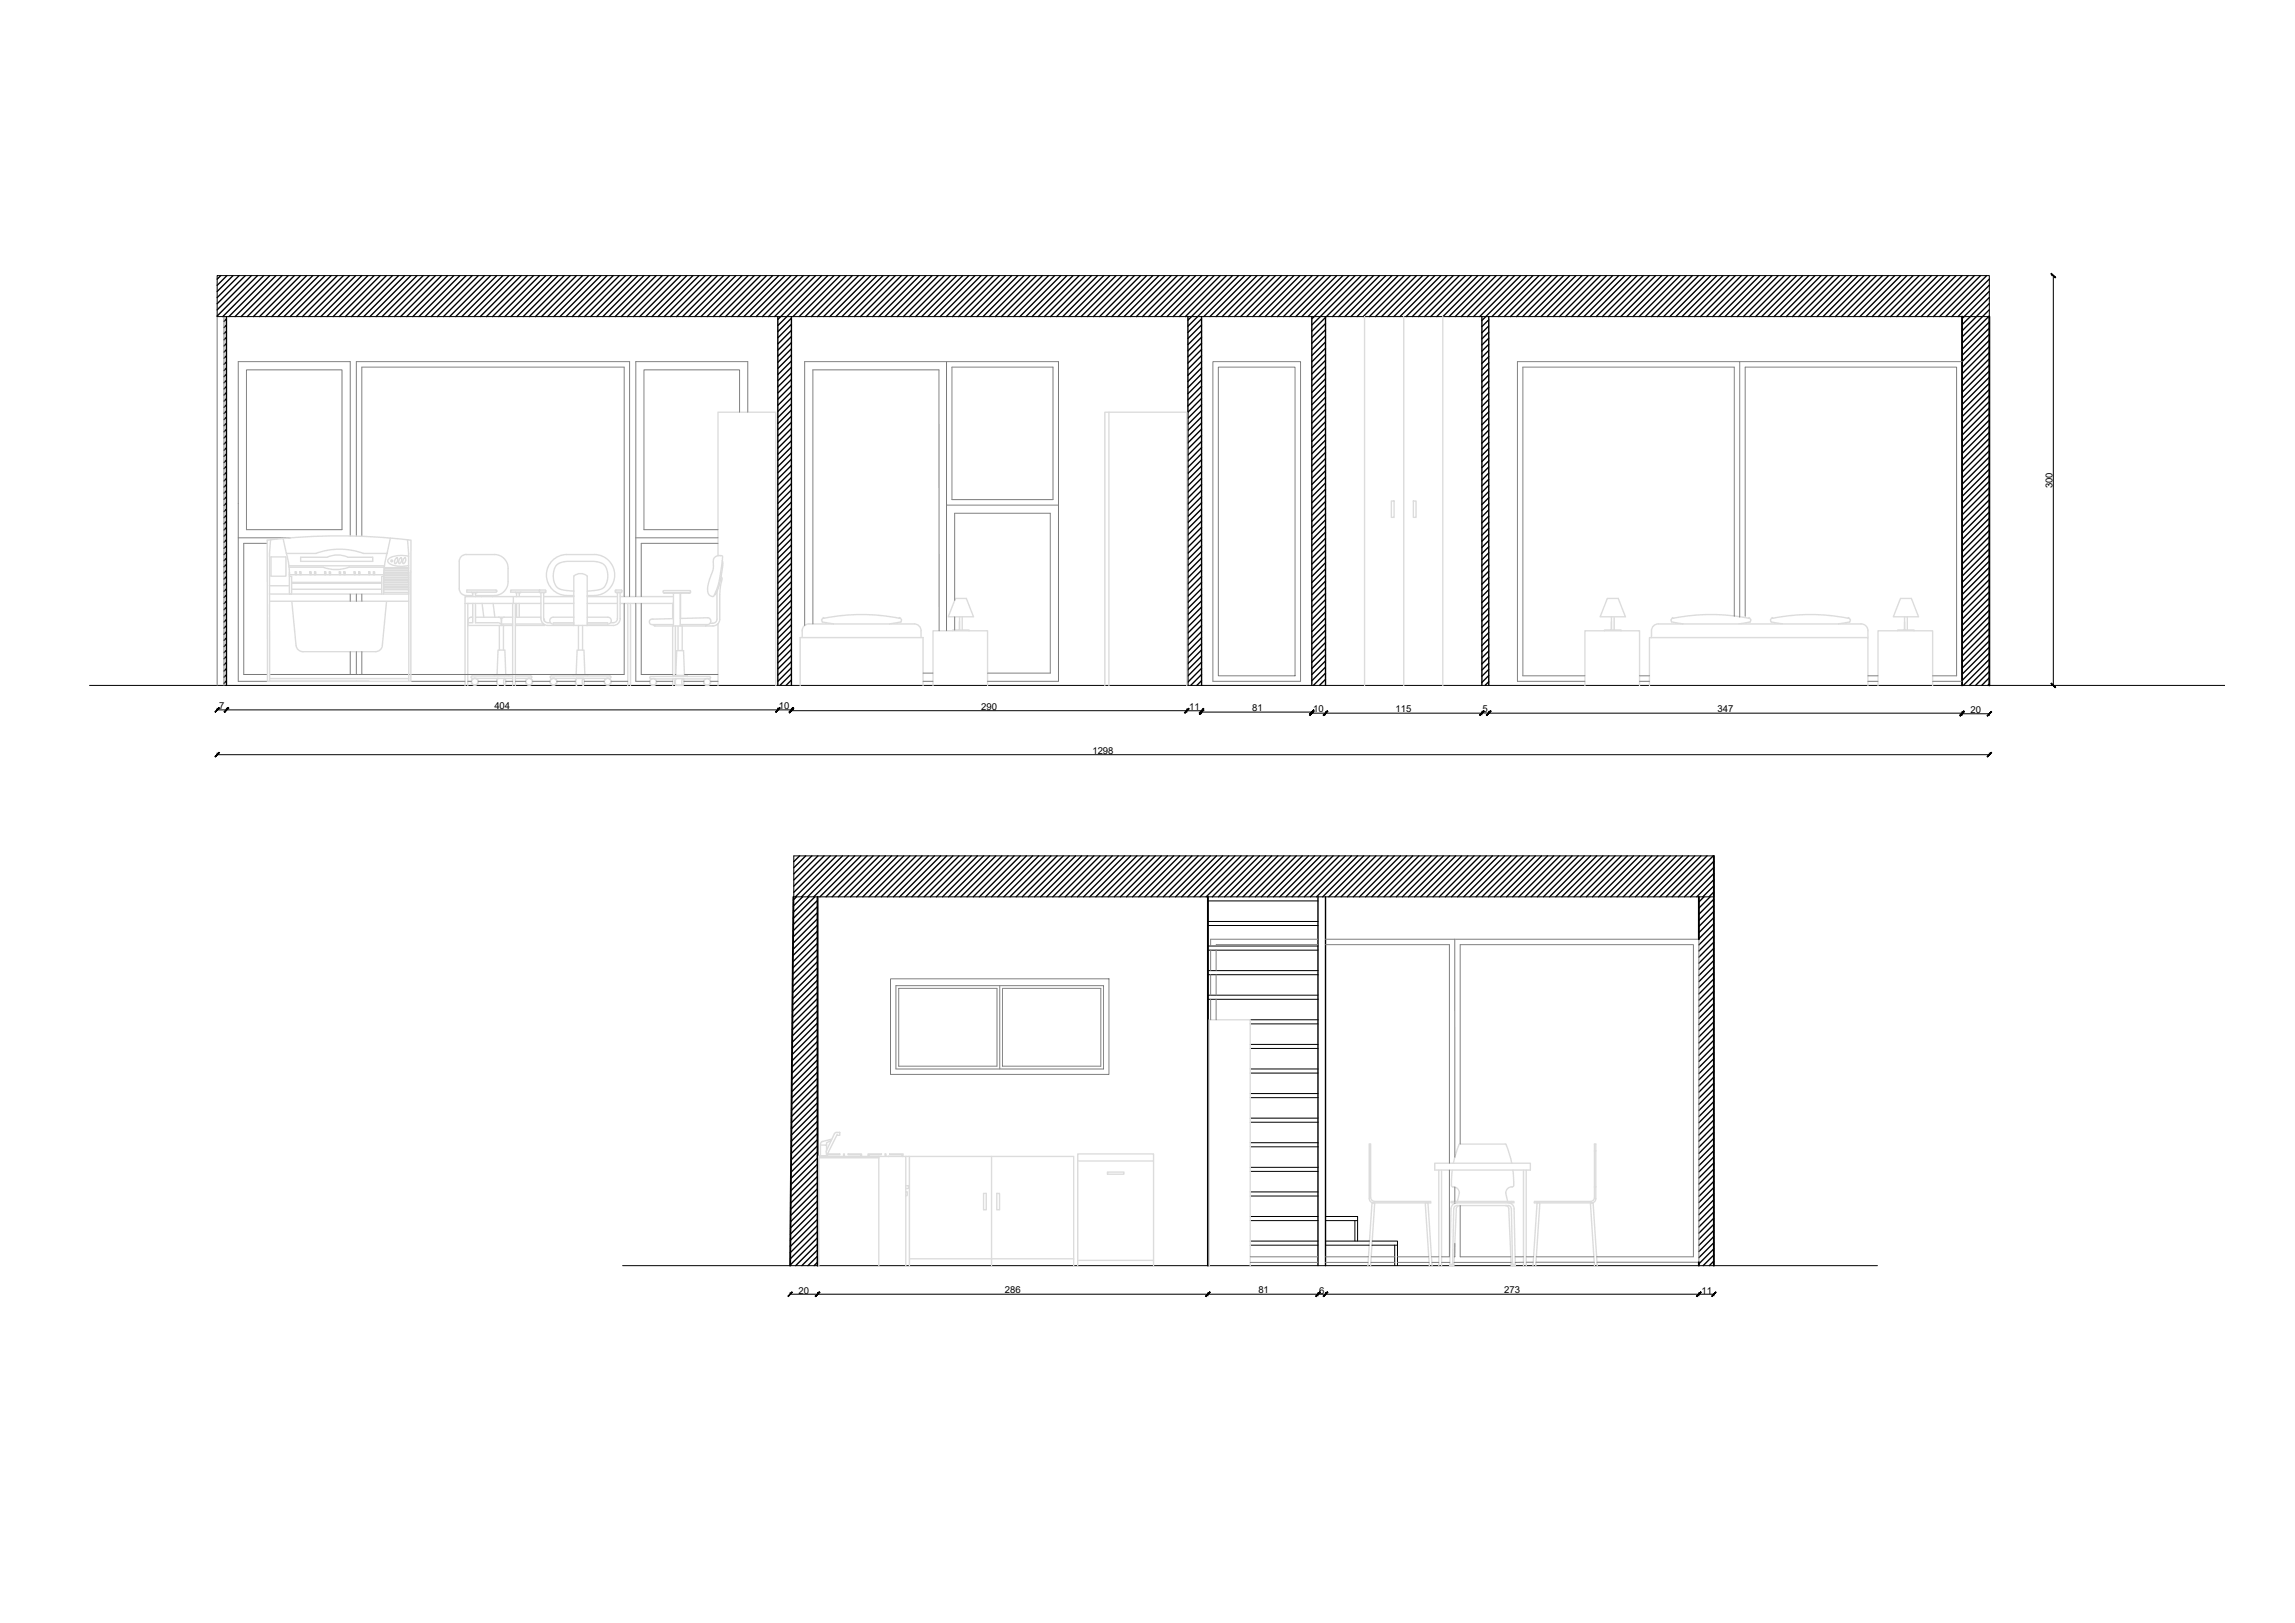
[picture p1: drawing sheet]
<svg xmlns="http://www.w3.org/2000/svg" width="420mm" height="297mm" viewBox="0 0 420 297" stroke-linecap="round" stroke-linejoin="round" font-family="sans-serif">
<defs><g id="words">
<g font-size="1.7">
<text x="375.7" y="89.4" transform="rotate(-90 375.7 89.4)">300</text>
<text x="40.1" y="129.8">7</text>
<text x="90.5" y="129.8">404</text>
<text x="142.6" y="129.8">10</text>
<text x="179.6" y="129.9">290</text>
<text x="217.7" y="129.9">11</text>
<text x="229.2" y="130.2">81</text>
<text x="240.4" y="130.4">10</text>
<text x="255.5" y="130.3">115</text>
<text x="271.4" y="130.3">5</text>
<text x="314.4" y="130.4">347</text>
<text x="360.7" y="130.5">20</text>
<text x="200" y="137.9">1298</text>
<text x="146.2" y="236.8">20</text>
<text x="184" y="236.7">286</text>
<text x="230.4" y="236.7">81</text>
<text x="241.5" y="236.8">6</text>
<text x="275.4" y="236.7">273</text>
<text x="311.5" y="236.8">11</text>
</g>
</g></defs>
<!-- layer: A-WALL-FULL-INTR -->
<g fill="none" stroke="#000" stroke-width=".25">
<path d="M40.4 50.4l-.6 .7M41.5 59.5l-.5 .5M41.5 58.4l-.5 .4M41.5 57.9v67.5M41.5 50.4l-1.7 1.8M42.7 50.4l-2.9 3M43.8 50.4l-4 4.1M44.9 50.4l-5.1 5.2M46 50.4l-6.2 6.3M47.2 50.4l-7.4 7.4M48.3 50.4l-7.5 7.5M49.4 50.4l-7.5 7.5"/>
<path d="M50.5 50.4l-7.5 7.5M51.7 50.4l-7.6 7.5M52.8 50.4l-7.5 7.5M53.9 50.4l-7.5 7.5M55 50.4l-7.5 7.5M56.1 50.4l-7.5 7.5M57.3 50.4l-7.5 7.5M58.4 50.4l-7.5 7.5M59.5 50.4l-7.5 7.5M60.6 50.4l-7.5 7.5M61.7 50.4l-7.5 7.5M62.9 50.4l-7.5 7.5"/>
<path d="M64 50.4l-7.5 7.5M65.1 50.4l-7.5 7.5M66.2 50.4l-7.5 7.5M67.4 50.4l-7.5 7.5M68.5 50.4l-7.5 7.5M69.6 50.4l-7.5 7.5M70.7 50.4l-7.5 7.5M71.9 50.4l-7.5 7.5M73 50.4l-7.5 7.5M74.1 50.4l-7.5 7.5M75.2 50.4l-7.5 7.5M76.3 50.4l-7.5 7.5"/>
<path d="M77.5 50.4l-7.5 7.5M78.6 50.4l-7.5 7.5M79.7 50.4l-7.5 7.5M80.8 50.4l-7.5 7.5M82 50.4l-7.5 7.5M83.1 50.4l-7.5 7.5M84.2 50.4l-7.5 7.5M85.3 50.4l-7.5 7.5M86.4 50.4l-7.5 7.5M87.6 50.4l-7.5 7.5M88.7 50.4l-7.5 7.5M89.8 50.4l-7.5 7.5"/>
<path d="M90.9 50.4l-7.5 7.5M92.1 50.4l-7.5 7.5M93.2 50.4l-7.5 7.5M94.3 50.4l-7.5 7.5M95.4 50.4l-7.5 7.5M96.5 50.4l-7.4 7.5M97.7 50.4l-7.5 7.5M98.8 50.4l-7.5 7.5M99.9 50.4l-7.5 7.5M101 50.4l-7.5 7.5M102.2 50.4l-7.5 7.5M103.3 50.4l-7.5 7.5"/>
<path d="M104.4 50.4l-7.5 7.5M105.5 50.4l-7.5 7.5M106.7 50.4l-7.6 7.5M107.8 50.4l-7.5 7.5M108.9 50.4l-7.5 7.5M110 50.4l-7.5 7.5M111.1 50.4l-7.5 7.5M112.3 50.4l-7.5 7.5M113.4 50.4l-7.5 7.5M114.5 50.4l-7.5 7.5M115.6 50.4l-7.5 7.5M116.7 50.4l-7.4 7.5"/>
<path d="M117.9 50.4l-7.5 7.5M119 50.4l-7.5 7.5M120.1 50.4l-7.5 7.5M121.2 50.4l-7.5 7.5M122.4 50.4l-7.5 7.5M123.5 50.4l-7.5 7.5M124.6 50.4l-7.5 7.5M125.7 50.4l-7.5 7.5M126.9 50.4l-7.5 7.5M128 50.4l-7.5 7.5M129.1 50.4l-7.5 7.5M130.2 50.4l-7.5 7.5"/>
<path d="M131.3 50.4l-7.5 7.5M132.5 50.4l-7.5 7.5M133.6 50.4l-7.5 7.5M134.7 50.4l-7.5 7.5M135.8 50.4l-7.5 7.5M137 50.4l-7.5 7.5M138.1 50.4l-7.5 7.5M139.2 50.4l-7.5 7.5M140.3 50.4l-7.5 7.5M141.4 50.4l-7.5 7.5M142.4 57.9v67.5M142.6 50.4l-7.5 7.5"/>
<path d="M143.7 50.4l-7.5 7.5M144.8 50.4l-7.5 7.5M144.9 59.4l-2.5 2.4M144.9 58.2l-2.5 2.5M144.9 57.9v67.5M145.9 50.4l-7.5 7.5M147.1 50.4l-7.5 7.5M148.2 50.4l-7.5 7.5M149.3 50.4l-7.5 7.5M150.4 50.4l-8 8.1M151.5 50.4l-9.1 9.2M152.7 50.4l-7.5 7.5"/>
<path d="M153.8 50.4l-7.5 7.5M154.9 50.4l-7.5 7.5M156 50.4l-7.5 7.5M157.2 50.4l-7.5 7.5M158.3 50.4l-7.5 7.5M159.4 50.4l-7.5 7.5M160.5 50.4l-7.5 7.5M161.7 50.4l-7.6 7.5M162.8 50.4l-7.5 7.5M163.9 50.4l-7.5 7.5M165 50.4l-7.5 7.5M166.1 50.4l-7.5 7.5"/>
<path d="M167.3 50.4l-7.5 7.5M168.4 50.4l-7.5 7.5M169.5 50.4l-7.5 7.5M170.6 50.4l-7.5 7.5M171.8 50.4l-7.5 7.5M172.9 50.4l-7.5 7.5M174 50.4l-7.5 7.5M175.1 50.4l-7.5 7.5M176.2 50.4l-7.5 7.5M177.4 50.4l-7.5 7.5M178.5 50.4l-7.5 7.5M179.6 50.4l-7.5 7.5"/>
<path d="M180.7 50.4l-7.5 7.5M181.9 50.4l-7.5 7.5M183 50.4l-7.5 7.5M184.1 50.4l-7.5 7.5M185.2 50.4l-7.5 7.5M186.4 50.4l-7.5 7.5M187.5 50.4l-7.5 7.5M188.6 50.4l-7.5 7.5M189.7 50.4l-7.5 7.5M190.8 50.4l-7.5 7.5M192 50.4l-7.5 7.5M193.1 50.4l-7.5 7.5"/>
<path d="M194.2 50.4l-7.5 7.5M195.3 50.4l-7.5 7.5M196.5 50.4l-7.6 7.5M197.6 50.4l-7.5 7.5M198.7 50.4l-7.5 7.5M199.8 50.4l-7.5 7.5M200.9 50.4l-7.5 7.5M202.1 50.4l-7.5 7.5M203.2 50.4l-7.5 7.5M204.3 50.4l-7.5 7.5M205.4 50.4l-7.5 7.5M206.6 50.4l-7.5 7.5"/>
<path d="M207.7 50.4l-7.5 7.5M208.8 50.4l-7.5 7.5M209.9 50.4l-7.5 7.5M211 50.4l-7.5 7.5M212.2 50.4l-7.5 7.5M213.3 50.4l-7.5 7.5M214.4 50.4l-7.5 7.5M215.5 50.4l-7.5 7.5M216.7 50.4l-7.5 7.5M217.5 57.9v67.5M217.8 50.4l-7.5 7.5M218.9 50.4l-7.5 7.5"/>
<path d="M220 59.5l-2.5 2.5M220 58.3l-2.5 2.5M220 57.9v67.5M220 50.4l-7.5 7.5M221.2 50.4l-7.6 7.5M222.3 50.4l-7.5 7.5M223.4 50.4l-7.5 7.5M224.5 50.4l-7.5 7.5M225.6 50.4l-8.1 8.2M226.8 50.4l-9.3 9.3M227.9 50.4l-7.5 7.5M229 50.4l-7.5 7.5"/>
<path d="M230.1 50.4l-7.5 7.5M231.2 50.4l-7.4 7.5M232.4 50.4l-7.5 7.5M233.5 50.4l-7.5 7.5M234.6 50.4l-7.5 7.5M235.7 50.4l-7.5 7.5M236.9 50.4l-7.5 7.5M238 50.4l-7.5 7.5M239.1 50.4l-7.5 7.5M240.2 57.9v67.5M240.2 50.4l-7.5 7.5M241.4 50.4l-7.5 7.5"/>
<path d="M242.5 50.4l-7.5 7.5M242.7 59.2l-2.5 2.5M242.7 58.1l-2.5 2.5M242.7 57.9v67.5M243.6 50.4l-7.5 7.5M244.7 50.4l-7.5 7.5M245.8 50.4l-7.5 7.5M247 50.4l-7.5 7.5M248.1 50.4l-7.9 8M249.2 50.4l-9 9.1M250.3 50.4l-7.5 7.5M251.5 50.4l-7.5 7.5"/>
<path d="M252.6 50.4l-7.5 7.5M253.7 50.4l-7.5 7.5M254.8 50.4l-7.5 7.5M256 50.4l-7.6 7.5M257.1 50.4l-7.5 7.5M258.2 50.4l-7.5 7.5M259.3 50.4l-7.5 7.5M260.4 50.4l-7.5 7.5M261.6 50.4l-7.5 7.5M262.7 50.4l-7.5 7.5M263.8 50.4l-7.5 7.5M264.9 50.4l-7.5 7.5"/>
<path d="M266 50.4l-7.4 7.5M267.2 50.4l-7.5 7.5M268.3 50.4l-7.5 7.5M269.4 50.4l-7.5 7.5M270.5 50.4l-7.5 7.5M271.3 57.9v67.5M271.7 50.4l-7.5 7.5M272.6 59.7l-1.3 1.2M272.6 58.5l-1.3 1.3M272.6 57.9v67.5M272.8 50.4l-7.5 7.5M273.9 50.4l-7.5 7.5"/>
<path d="M275 50.4l-7.5 7.5M276.2 50.4l-7.5 7.5M277.3 50.4l-7.5 7.5M278.4 50.4l-7.5 7.5M279.5 50.4l-8.2 8.3M280.6 50.4l-7.5 7.5M281.8 50.4l-7.5 7.5M282.9 50.4l-7.5 7.5M284 50.4l-7.5 7.5M285.1 50.4l-7.5 7.5M286.3 50.4l-7.5 7.5M287.4 50.4l-7.5 7.5"/>
<path d="M288.5 50.4l-7.5 7.5M289.6 50.4l-7.5 7.5M290.7 50.4l-7.5 7.5M291.9 50.4l-7.5 7.5M293 50.4l-7.5 7.5M294.1 50.4l-7.5 7.5M295.2 50.4l-7.5 7.5M296.4 50.4l-7.5 7.5M297.5 50.4l-7.5 7.5M298.6 50.4l-7.5 7.5M299.7 50.4l-7.5 7.5M300.8 50.4l-7.4 7.5"/>
<path d="M302 50.4l-7.5 7.5M303.1 50.4l-7.5 7.5M304.2 50.4l-7.5 7.5M305.3 50.4l-7.5 7.5M306.5 50.4l-7.5 7.5M307.6 50.4l-7.5 7.5M308.7 50.4l-7.5 7.5M309.8 50.4l-7.5 7.5M311 50.4l-7.6 7.5M312.1 50.4l-7.5 7.5M313.2 50.4l-7.5 7.5M314.3 50.4l-7.5 7.5"/>
<path d="M315.4 50.4l-7.5 7.5M316.6 50.4l-7.5 7.5M317.7 50.4l-7.5 7.5M318.8 50.4l-7.5 7.5M319.9 50.4l-7.5 7.5M321.1 50.4l-7.5 7.5M322.2 50.4l-7.5 7.5M323.3 50.4l-7.5 7.5M324.4 50.4l-7.5 7.5M325.5 50.4l-7.5 7.5M326.7 50.4l-7.5 7.5M327.8 50.4l-7.5 7.5"/>
<path d="M328.9 50.4l-7.5 7.5M330 50.4l-7.5 7.5M331.2 50.4l-7.5 7.5M332.3 50.4l-7.5 7.5M333.4 50.4l-7.5 7.5M334.5 50.4l-7.5 7.5M335.6 50.4l-7.4 7.5M336.8 50.4l-7.5 7.5M337.9 50.4l-7.5 7.5M339 50.4l-7.5 7.5M340.1 50.4l-7.5 7.5M341.3 50.4l-7.5 7.5"/>
<path d="M342.4 50.4l-7.5 7.5M343.5 50.4l-7.5 7.5M344.6 50.4l-7.5 7.5M345.8 50.4l-7.6 7.5M346.9 50.4l-7.5 7.5M348 50.4l-7.5 7.5M349.1 50.4l-7.5 7.5M350.2 50.4l-7.5 7.5M351.4 50.4l-7.5 7.5M352.5 50.4l-7.5 7.5M353.6 50.4l-7.5 7.5M354.7 50.4l-7.5 7.5"/>
<path d="M355.9 50.4l-7.5 7.5M357 50.4l-7.5 7.5M358.1 50.4l-7.5 7.5M359.2 50.4l-7.5 7.5M360.3 50.4l-7.5 7.5M361.5 50.4l-7.5 7.5M362.6 50.4l-7.5 7.5M363.7 50.4l-7.5 7.5M364.2 58.9l-5 5M364.2 57.8l-5 5M364.2 56.7l-5 5M364.2 55.6l-5 5"/>
<path d="M364.2 54.4l-5 5M364.2 53.3l-5 5M364.2 51.1l-6.9 6.8M364.2 52.2l-5.7 5.7M41.5 79.7l-.5 .5M41.5 78.6l-.5 .4M41.5 77.5l-.5 .4M41.5 76.3l-.5 .5M41.5 75.2l-.5 .5M41.5 74.1l-.5 .4M41.5 73l-.5 .4M41.5 71.9l-.5 .4"/>
<path d="M41.5 70.7l-.5 .5M41.5 69.6l-.5 .5M41.5 68.5l-.5 .4M41.5 67.4l-.5 .4M41.5 66.2l-.5 .5M41.5 65.1l-.5 .5M41.5 64l-.5 .4M41.5 62.9l-.5 .4M41.5 61.7l-.5 .5M41.5 60.6l-.5 .5M144.9 79.6l-2.5 2.4M144.9 78.4l-2.5 2.5"/>
<path d="M144.9 77.3l-2.5 2.5M144.9 76.2l-2.5 2.5M144.9 75.1l-2.5 2.5M144.9 73.9l-2.5 2.5M144.9 72.8l-2.5 2.5M144.9 71.7l-2.5 2.5M144.9 70.6l-2.5 2.5M144.9 69.5l-2.5 2.4M144.9 68.3l-2.5 2.5M144.9 67.2l-2.5 2.5M144.9 66.1l-2.5 2.5M144.9 65l-2.5 2.4"/>
<path d="M144.9 63.8l-2.5 2.5M144.9 62.7l-2.5 2.5M144.9 61.6l-2.5 2.5M144.9 60.5l-2.5 2.5M220 79.7l-2.5 2.5M220 78.5l-2.5 2.5M220 77.4l-2.5 2.5M220 76.3l-2.5 2.5M220 75.2l-2.5 2.5M220 74.1l-2.5 2.5M220 72.9l-2.5 2.5M220 71.8l-2.5 2.5"/>
<path d="M220 70.7l-2.5 2.5M220 69.6l-2.5 2.5M220 68.4l-2.5 2.6M220 67.3l-2.5 2.5M220 66.2l-2.5 2.5M220 65.1l-2.5 2.5M220 64l-2.5 2.5M220 62.8l-2.5 2.5M220 61.7l-2.5 2.5M220 60.6l-2.5 2.5M242.7 79.4l-2.5 2.5M242.7 78.3l-2.5 2.5"/>
<path d="M242.7 77.2l-2.5 2.5M242.7 76.1l-2.5 2.5M242.7 74.9l-2.5 2.5M242.7 73.8l-2.5 2.5M242.7 72.7l-2.5 2.5M242.7 71.6l-2.5 2.5M242.7 70.5l-2.5 2.5M242.7 69.3l-2.5 2.5M242.7 68.2l-2.5 2.5M242.7 67.1l-2.5 2.5M242.7 66l-2.5 2.5M242.7 64.8l-2.5 2.5"/>
<path d="M242.7 63.7l-2.5 2.5M242.7 62.6l-2.5 2.5M242.7 61.5l-2.5 2.5M242.7 60.4l-2.5 2.5M272.6 79.9l-1.3 1.2M272.6 78.7l-1.3 1.3M272.6 77.6l-1.3 1.3M272.6 76.5l-1.3 1.2M272.6 75.4l-1.3 1.2M272.6 74.3l-1.3 1.2M272.6 73.1l-1.3 1.3M272.6 72l-1.3 1.3"/>
<path d="M272.6 70.9l-1.3 1.2M272.6 69.8l-1.3 1.2M272.6 68.6l-1.3 1.3M272.6 67.5l-1.3 1.3M272.6 66.4l-1.3 1.2M272.6 65.3l-1.3 1.2M272.6 64.1l-1.3 1.3M272.6 63l-1.3 1.3M272.6 61.9l-1.3 1.3M272.6 60.8l-1.3 1.2M364.2 79.1l-5 5M364.2 78l-5 5"/>
<path d="M364.2 76.9l-5 5M364.2 75.8l-5 5M364.2 74.6l-5 5M364.2 73.5l-5 5M364.2 72.4l-5 5M364.2 71.3l-5 5M364.2 70.2l-5 5M364.2 69l-5 5M364.2 67.9l-5 5M364.2 66.8l-5 5M364.2 65.7l-5 5M364.2 64.5l-5 5"/>
<path d="M364.2 63.4l-5 5M364.2 62.3l-5 5M364.2 61.2l-5 5M364.2 60l-5 5.1M41.5 99.9l-.5 .5M41.5 98.8l-.5 .4M41.5 97.7l-.5 .4M41.5 96.5l-.5 .5M41.5 95.4l-.5 .5M41.5 94.3l-.5 .5M41.5 93.2l-.5 .4M41.5 92.1l-.5 .4"/>
<path d="M41.5 90.9l-.5 .5M41.5 89.8l-.5 .5M41.5 88.7l-.5 .4M41.5 87.6l-.5 .4M41.5 86.4l-.5 .5M41.5 85.3l-.5 .5M41.5 84.2l-.5 .5M41.5 83.1l-.5 .4M41.5 82l-.5 .4M41.5 80.8l-.5 .5M144.9 99.8l-2.5 2.4M144.9 98.6l-2.5 2.5"/>
<path d="M144.9 97.5l-2.5 2.5M144.9 96.4l-2.5 2.5M144.9 95.3l-2.5 2.5M144.9 94.1l-2.5 2.5M144.9 93l-2.5 2.5M144.9 91.9l-2.5 2.5M144.9 90.8l-2.5 2.5M144.9 89.7l-2.5 2.4M144.9 88.5l-2.5 2.5M144.9 87.4l-2.5 2.5M144.9 86.3l-2.5 2.5M144.9 85.2l-2.5 2.5"/>
<path d="M144.9 84l-2.5 2.5M144.9 82.9l-2.5 2.5M144.9 81.8l-2.5 2.5M144.9 80.7l-2.5 2.5M220 99.9l-2.5 2.5M220 98.8l-2.5 2.5M220 97.6l-2.5 2.5M220 96.5l-2.5 2.5M220 95.4l-2.5 2.5M220 94.3l-2.5 2.5M220 93.1l-2.5 2.5M220 92l-2.5 2.5"/>
<path d="M220 90.9l-2.5 2.5M220 89.8l-2.5 2.5M220 88.6l-2.5 2.6M220 87.5l-2.5 2.5M220 86.4l-2.5 2.5M220 85.3l-2.5 2.5M220 84.2l-2.5 2.5M220 83l-2.5 2.5M220 81.9l-2.5 2.5M220 80.8l-2.5 2.5M242.7 99.6l-2.5 2.5M242.7 98.5l-2.5 2.5"/>
<path d="M242.7 97.4l-2.5 2.5M242.7 96.3l-2.5 2.5M242.7 95.2l-2.5 2.5M242.7 94l-2.5 2.5M242.7 92.9l-2.5 2.5M242.7 91.8l-2.5 2.5M242.7 90.7l-2.5 2.5M242.7 89.5l-2.5 2.5M242.7 88.4l-2.5 2.5M242.7 87.3l-2.5 2.5M242.7 86.2l-2.5 2.5M242.7 85l-2.5 2.5"/>
<path d="M242.7 83.9l-2.5 2.5M242.7 82.8l-2.5 2.5M242.7 81.7l-2.5 2.5M242.7 80.6l-2.5 2.5M272.6 98.9l-1.3 1.3M272.6 97.8l-1.3 1.3M272.6 96.7l-1.3 1.2M272.6 95.6l-1.3 1.2M272.6 94.5l-1.3 1.2M272.6 93.3l-1.3 1.3M272.6 92.2l-1.3 1.3M272.6 91.1l-1.3 1.2"/>
<path d="M272.6 90l-1.3 1.2M272.6 88.8l-1.3 1.3M272.6 87.7l-1.3 1.3M272.6 86.6l-1.3 1.2M272.6 85.5l-1.3 1.2M272.6 84.3l-1.3 1.3M272.6 83.2l-1.3 1.3M272.6 82.1l-1.3 1.3M272.6 81l-1.3 1.2M364.2 99.3l-5 5M364.2 98.2l-5 5M364.2 97.1l-5 5"/>
<path d="M364.2 96l-5 5M364.2 94.8l-5 5.1M364.2 93.7l-5 5M364.2 92.6l-5 5M364.2 91.5l-5 5M364.2 90.4l-5 5M364.2 89.2l-5 5M364.2 88.1l-5 5M364.2 87l-5 5M364.2 85.9l-5 5M364.2 84.8l-5 4.9M364.2 83.6l-5 5"/>
<path d="M364.2 82.5l-5 5M364.2 81.4l-5 5M364.2 80.3l-5 5M41.5 119l-.5 .5M41.5 117.9l-.5 .4M41.5 116.8l-.5 .4M41.5 115.6l-.5 .5M41.5 114.5l-.5 .5M41.5 113.4l-.5 .4M41.5 112.3l-.5 .4M41.5 111.1l-.5 .5M41.5 110l-.5 .5"/>
<path d="M41.5 108.9l-.5 .4M41.5 107.8l-.5 .4M41.5 106.6l-.5 .5M41.5 105.5l-.5 .5M41.5 104.4l-.5 .5M41.5 103.3l-.5 .4M41.5 102.2l-.5 .4M41.5 101l-.5 .5M144.9 120l-2.5 2.4M144.9 118.9l-2.5 2.4M144.9 117.7l-2.5 2.5M144.9 116.6l-2.5 2.5"/>
<path d="M144.9 115.5l-2.5 2.5M144.9 114.4l-2.5 2.4M144.9 113.2l-2.5 2.5M144.9 112.1l-2.5 2.5M144.9 111l-2.5 2.5M144.9 109.9l-2.5 2.5M144.9 108.7l-2.5 2.5M144.9 107.6l-2.5 2.5M144.9 106.5l-2.5 2.5M144.9 105.4l-2.5 2.5M144.9 104.3l-2.5 2.4M144.9 103.1l-2.5 2.5"/>
<path d="M144.9 102l-2.5 2.5M144.9 100.9l-2.5 2.5M220 119l-2.5 2.5M220 117.8l-2.5 2.5M220 116.7l-2.5 2.5M220 115.6l-2.5 2.5M220 114.5l-2.5 2.5M220 113.3l-2.5 2.5M220 112.2l-2.5 2.5M220 111.1l-2.5 2.5M220 110l-2.5 2.5M220 108.9l-2.5 2.5"/>
<path d="M220 107.7l-2.5 2.5M220 106.6l-2.5 2.5M220 105.5l-2.5 2.5M220 104.4l-2.5 2.5M220 103.2l-2.5 2.5M220 102.1l-2.5 2.5M220 101l-2.5 2.5M242.7 119.8l-2.5 2.6M242.7 118.7l-2.5 2.5M242.7 117.6l-2.5 2.5M242.7 116.5l-2.5 2.5M242.7 115.4l-2.5 2.5"/>
<path d="M242.7 114.2l-2.5 2.5M242.7 113.1l-2.5 2.5M242.7 112l-2.5 2.5M242.7 110.9l-2.5 2.5M242.7 109.7l-2.5 2.5M242.7 108.6l-2.5 2.5M242.7 107.5l-2.5 2.5M242.7 106.4l-2.5 2.5M242.7 105.3l-2.5 2.5M242.7 104.1l-2.5 2.5M242.7 103l-2.5 2.5M242.7 101.9l-2.5 2.5"/>
<path d="M242.7 100.8l-2.5 2.5M272.6 119.1l-1.3 1.3M272.6 118l-1.3 1.3M272.6 116.9l-1.3 1.3M272.6 115.8l-1.3 1.2M272.6 114.7l-1.3 1.2M272.6 113.5l-1.3 1.3M272.6 112.4l-1.3 1.3M272.6 111.3l-1.3 1.2M272.6 110.2l-1.3 1.2M272.6 109.1l-1.3 1.2M272.6 107.9l-1.3 1.3"/>
<path d="M272.6 106.8l-1.3 1.3M272.6 105.7l-1.3 1.2M272.6 104.6l-1.3 1.2M272.6 103.4l-1.3 1.3M272.6 102.3l-1.3 1.3M272.6 101.2l-1.3 1.2M272.6 100.1l-1.3 1.2M364.2 119.5l-5 5M364.2 118.4l-5 5M364.2 117.3l-5 5M364.2 116.2l-5 5M364.2 115.1l-5 5"/>
<path d="M364.2 113.9l-5 5M364.2 112.8l-5 5M364.2 111.7l-5 5M364.2 110.6l-5 5M364.2 109.4l-5 5M364.2 108.3l-5 5M364.2 107.2l-5 5M364.2 106.1l-5 5M364.2 105l-5 5M364.2 103.8l-5 5M364.2 102.7l-5 5M364.2 101.6l-5 5"/>
<path d="M364.2 100.5l-5 5M41.5 124.6l-.5 .5M41.5 123.5l-.5 .4M41.5 122.4l-.5 .4M41.5 121.2l-.5 .5M41.5 120.1l-.5 .5M144.9 124.5l-1 .9M144.9 123.3l-2.1 2.1M144.9 122.2l-2.5 2.5M144.9 121.1l-2.5 2.5M220 124.6l-.9 .8M220 123.4l-2 2"/>
<path d="M220 122.3l-2.5 2.5M220 121.2l-2.5 2.5M220 120.1l-2.5 2.5M242.7 124.3l-1.1 1.1M242.7 123.2l-2.3 2.2M242.7 122.1l-2.5 2.5M242.7 121l-2.5 2.5M272.6 124.8l-.7 .6M272.6 123.6l-1.3 1.3M272.6 122.5l-1.3 1.3M272.6 121.4l-1.3 1.2M272.6 120.3l-1.3 1.2"/>
<path d="M364.2 125.2l-.3 .2M364.2 124l-1.4 1.4M364.2 122.9l-2.5 2.5M364.2 121.8l-3.6 3.6M364.2 120.7l-4.8 4.7M146.4 156.6l-1.1 1.1M147.5 156.6l-2.2 2.2M148.6 156.6l-3.3 3.3M149.7 156.6l-4.4 4.5M150.9 156.6l-5.6 5.6M152 156.6l-6.7 6.7M153.1 156.6l-7.5 7.5"/>
<path d="M154.2 156.6l-7.5 7.5M155.4 156.6l-7.5 7.5M156.5 156.6l-7.5 7.5M157.6 156.6l-7.5 7.5M158.7 156.6l-7.5 7.5M159.9 156.6l-7.5 7.5M161 156.6l-7.5 7.5M162.1 156.6l-7.5 7.5M163.2 156.6l-7.5 7.5M164.3 156.6l-7.5 7.5M165.5 156.6l-7.5 7.5M166.6 156.6l-7.5 7.5"/>
<path d="M167.7 156.6l-7.5 7.5M168.8 156.6l-7.5 7.5M170 156.6l-7.5 7.5M171.1 156.6l-7.5 7.5M172.2 156.6l-7.5 7.5M173.3 156.6l-7.5 7.5M174.4 156.6l-7.5 7.5M175.6 156.6l-7.5 7.5M176.7 156.6l-7.5 7.5M177.8 156.6l-7.5 7.5M178.9 156.6l-7.5 7.5M180.1 156.6l-7.5 7.5"/>
<path d="M181.2 156.6l-7.5 7.5M182.3 156.6l-7.5 7.5M183.4 156.6l-7.5 7.5M184.5 156.6l-7.5 7.5M185.7 156.6l-7.5 7.5M186.8 156.6l-7.5 7.5M187.9 156.6l-7.5 7.5M189 156.6l-7.5 7.5M190.2 156.6l-7.5 7.5M191.3 156.6l-7.5 7.5M192.4 156.6l-7.5 7.5M193.5 156.6l-7.5 7.5"/>
<path d="M194.7 156.6l-7.6 7.5M195.8 156.6l-7.5 7.5M196.9 156.6l-7.5 7.5M198 156.6l-7.5 7.5M199.1 156.6l-7.5 7.5M200.3 156.6l-7.5 7.5M201.4 156.6l-7.5 7.5M202.5 156.6l-7.5 7.5M203.6 156.6l-7.5 7.5M204.7 156.6l-7.4 7.5M205.9 156.6l-7.5 7.5M207 156.6l-7.5 7.5"/>
<path d="M208.1 156.6l-7.5 7.5M209.2 156.6l-7.5 7.5M210.4 156.6l-7.5 7.5M211.5 156.6l-7.5 7.5M212.6 156.6l-7.5 7.5M213.7 156.6l-7.5 7.5M214.9 156.6l-7.5 7.5M216 156.6l-7.5 7.5M217.1 156.6l-7.5 7.5M218.2 156.6l-7.5 7.5M219.3 156.6l-7.4 7.5M220.5 156.6l-7.5 7.5"/>
<path d="M221.6 156.6l-7.5 7.5M222.7 156.6l-7.5 7.5M223.8 156.6l-7.5 7.5M225 156.6l-7.5 7.5M226.1 156.6l-7.5 7.5M227.2 156.6l-7.5 7.5M228.3 156.6l-7.5 7.5M229.5 156.6l-7.6 7.5M230.6 156.6l-7.5 7.5M231.7 156.6l-7.5 7.5M232.8 156.6l-7.5 7.5M233.9 156.6l-7.5 7.5"/>
<path d="M235.1 156.6l-7.5 7.5M236.2 156.6l-7.5 7.5M237.3 156.6l-7.5 7.5M238.4 156.6l-7.5 7.5M239.5 156.6l-7.4 7.5M240.7 156.6l-7.5 7.5M241.8 156.6l-7.5 7.5M242.9 156.6l-7.5 7.5M244 156.6l-7.5 7.5M245.2 156.6l-7.5 7.5M246.3 156.6l-7.5 7.5M247.4 156.6l-7.5 7.5"/>
<path d="M248.5 156.6l-7.5 7.5M249.7 156.6l-7.5 7.5M250.8 156.6l-7.5 7.5M251.9 156.6l-7.5 7.5M253 156.6l-7.5 7.5M254.1 156.6l-7.5 7.5M255.3 156.6l-7.5 7.5M256.4 156.6l-7.5 7.5M257.5 156.6l-7.5 7.5M258.6 156.6l-7.5 7.5M259.8 156.6l-7.5 7.5M260.9 156.6l-7.5 7.5"/>
<path d="M262 156.6l-7.5 7.5M263.1 156.6l-7.5 7.5M264.2 156.6l-7.5 7.5M265.4 156.6l-7.5 7.5M266.5 156.6l-7.5 7.5M267.6 156.6l-7.5 7.5M268.7 156.6l-7.5 7.5M269.9 156.6l-7.5 7.5M271 156.6l-7.5 7.5M272.1 156.6l-7.5 7.5M273.2 156.6l-7.5 7.5M274.3 156.6l-7.4 7.5"/>
<path d="M275.5 156.6l-7.5 7.5M276.6 156.6l-7.5 7.5M277.7 156.6l-7.5 7.5M278.8 156.6l-7.5 7.5M280 156.6l-7.5 7.5M281.1 156.6l-7.5 7.5M282.2 156.6l-7.5 7.5M283.3 156.6l-7.5 7.5M284.5 156.6l-7.6 7.5M285.6 156.6l-7.5 7.5M286.7 156.6l-7.5 7.5M287.8 156.6l-7.5 7.5"/>
<path d="M288.9 156.6l-7.5 7.5M290.1 156.6l-7.5 7.5M291.2 156.6l-7.5 7.5M292.3 156.6l-7.5 7.5M293.4 156.6l-7.5 7.5M294.6 156.6l-7.5 7.5M295.7 156.6l-7.5 7.5M296.8 156.6l-7.5 7.5M297.9 156.6l-7.5 7.5M299 156.6l-7.5 7.5M300.2 156.6l-7.5 7.5M301.3 156.6l-7.5 7.5"/>
<path d="M302.4 156.6l-7.5 7.5M303.5 156.6l-7.5 7.5M304.7 156.6l-7.5 7.5M305.8 156.6l-7.5 7.5M306.9 156.6l-7.5 7.5M308 156.6l-7.5 7.5M309.2 156.6l-7.6 7.5M310.3 156.6l-7.5 7.5M311.4 156.6l-7.5 7.5M312.5 156.6l-7.5 7.5M313.6 156.6l-7.5 7.5M313.8 159.9l-4.3 4.2"/>
<path d="M313.8 158.8l-5.4 5.3M313.8 157.6l-6.5 6.5M145.8 164.1l-.6 .6M146.9 164.1l-1.7 1.7M148.1 164.1l-2.9 2.9M149.2 164.1l-4 4M149.7 179.4l-4.6 4.6M149.7 178.3l-4.6 4.5M149.7 177.1l-4.6 4.6M149.7 176l-4.6 4.6M149.7 174.9l-4.6 4.5M149.7 173.8l-4.6 4.5"/>
<path d="M149.7 172.6l-4.6 4.6M149.7 171.5l-4.5 4.5M149.7 170.4l-4.5 4.5M149.7 169.3l-4.5 4.5M149.7 168.1l-4.5 4.5M149.7 167l-4.5 4.5M149.7 165.9l-4.5 4.5M149.7 164.8l-4.5 4.4M241.3 164.1v67.5M242.7 164.1v67.5M312 164.1l-1 1M313.1 164.1l-2.1 2.1"/>
<path d="M313.8 162.1l-2.1 2M313.8 161l-3.2 3.1M313.8 163.2l-.9 .9M313.8 179.2l-2.8 2.7M313.8 178l-2.8 2.8M313.8 176.9l-2.8 2.8M313.8 175.8l-2.8 2.7M313.8 174.7l-2.8 2.7M313.8 173.5l-2.8 2.8M313.8 172.4l-2.8 2.8M313.8 171.3l-2.8 2.8M313.8 170.2l-2.8 2.7"/>
<path d="M313.8 169.1l-2.8 2.7M313.8 167.9l-2.8 2.8M313.8 166.8l-2.8 2.8M313.8 165.7l-2.8 2.7M313.8 164.6l-2.8 2.7M149.7 199.6l-4.8 4.8M149.7 198.5l-4.8 4.7M149.7 197.3l-4.8 4.8M149.7 196.2l-4.8 4.8M149.7 195.1l-4.8 4.7M149.7 194l-4.7 4.7M149.7 192.8l-4.7 4.8"/>
<path d="M149.7 191.7l-4.7 4.7M149.7 190.6l-4.7 4.7M149.7 189.5l-4.7 4.7M149.7 188.4l-4.7 4.6M149.7 187.2l-4.7 4.7M149.7 186.1l-4.7 4.7M149.7 185l-4.7 4.6M149.7 183.9l-4.7 4.6M149.7 182.7l-4.7 4.7M149.7 181.6l-4.6 4.6M149.7 180.5l-4.6 4.6M313.8 199.4l-2.8 2.7"/>
<path d="M313.8 198.2l-2.8 2.8M313.8 197.1l-2.8 2.8M313.8 196l-2.8 2.8M313.8 194.9l-2.8 2.7M313.8 193.8l-2.8 2.7M313.8 192.6l-2.8 2.8M313.8 191.5l-2.8 2.8M313.8 190.4l-2.8 2.7M313.8 189.3l-2.8 2.7M313.8 188.1l-2.8 2.8M313.8 187l-2.8 2.8M313.8 185.9l-2.8 2.7"/>
<path d="M313.8 184.8l-2.8 2.7M313.8 183.7l-2.8 2.7M313.8 182.5l-2.8 2.8M313.8 181.4l-2.8 2.8M313.8 180.3l-2.8 2.7M149.7 219.8l-5 4.9M149.7 218.7l-5 4.9M149.7 217.5l-5 5M149.7 216.4l-4.9 4.9M149.7 215.3l-4.9 4.9M149.7 214.2l-4.9 4.9M149.7 213.1l-4.9 4.8"/>
<path d="M149.7 211.9l-4.9 4.9M149.7 210.8l-4.9 4.9M149.7 209.7l-4.9 4.8M149.7 208.6l-4.9 4.8M149.7 207.4l-4.9 4.9M149.7 206.3l-4.9 4.8M149.7 205.2l-4.9 4.8M149.7 204.1l-4.8 4.8M149.7 202.9l-4.8 4.9M149.7 201.8l-4.8 4.8M149.7 200.7l-4.8 4.8M313.8 219.6l-2.8 2.7"/>
<path d="M313.8 218.5l-2.8 2.7M313.8 217.3l-2.8 2.8M313.8 216.2l-2.8 2.8M313.8 215.1l-2.8 2.7M313.8 214l-2.8 2.7M313.8 212.8l-2.8 2.8M313.8 211.7l-2.8 2.8M313.8 210.6l-2.8 2.7M313.8 209.5l-2.8 2.7M313.8 208.3l-2.8 2.8M313.8 207.2l-2.8 2.8M313.8 206.1l-2.8 2.8"/>
<path d="M313.8 205l-2.8 2.7M313.8 203.9l-2.8 2.7M313.8 202.7l-2.8 2.8M313.8 201.6l-2.8 2.8M313.8 200.5l-2.8 2.7M149.7 229.9l-1.8 1.7M149.7 231l-.7 .6M149.7 228.8l-2.9 2.8M149.7 227.6l-4 4M149.7 226.5l-5 5M149.7 225.4l-5 5M149.7 224.3l-5 5"/>
<path d="M149.7 223.1l-5 5M149.7 222l-5 5M149.7 220.9l-5 5M313.8 230.8l-.9 .8M313.8 229.7l-2 1.9M313.8 228.6l-2.8 2.7M313.8 227.4l-2.8 2.8M313.8 226.3l-2.8 2.8M313.8 225.2l-2.8 2.7M313.8 224.1l-2.8 2.7M313.8 222.9l-2.8 2.8M313.8 221.8l-2.8 2.8"/>
<path d="M313.8 220.7l-2.8 2.7"/>
</g>
<!-- layer: A-FLOOR-LEVL -->
<g fill="none" stroke="#000" stroke-width=".18">
<path d="M39.8 50.4h324.4v7.5h-324.4zM16.4 125.4h390.9M145.3 164.1h168.5v-7.5h-168.5v7.5M221.1 177.6h20.2M221.1 173.1h20.2M221.1 168.6h20.2M221.1 178.4h20.2M221.1 173.9h20.2M221.1 169.4h20.2M221.1 164.9h20.2M221.1 182.1h20.2M221.1 182.9h20.2"/>
<path d="M228.9 195.6h12.4M228.9 191.1h12.4M228.9 186.6h12.4M228.9 196.4h12.4M228.9 191.9h12.4M228.9 187.4h12.4M228.9 218.1h12.4M228.9 213.6h12.4M228.9 209.1h12.4M228.9 204.6h12.4M228.9 200.1h12.4M228.9 218.9h12.4"/>
<path d="M228.9 214.4h12.4M228.9 209.9h12.4M228.9 205.4h12.4M228.9 200.9h12.4M114 231.6h229.7M228.9 227.1h12.4M228.9 222.6h12.4M228.9 227.9h12.4M228.9 223.4h12.4M242.7 222.6h5.8v4.5M242.7 227.1h8M242.7 227.9h8"/>
<path d="M242.7 223.4h5.8M248 223.4v3.7M251.2 227.9h4.6M251.2 227.1h4.6v4.5M255.3 227.9v3.7"/>
</g>
<!-- layer: A-GLAZ-FULL -->
<g fill="none" stroke="#808080" stroke-width=".18">
<path d="M39.8 57.9v67.5M41 57.9v67.5M45.1 67.7h17.5v29.2h-17.5zM135.4 75.4v-7.7h-17.5v29.2h13.5M136.9 75.4v-9.2h-20.5v43M173.3 66.2v49.2M174.3 67.2h18.5v24.2h-18.5zM222.1 66.2h16v58.5h-16zM223 67.2h14.1v56.5h-14.1zM318.5 66.2v46.7M359.2 66.2h-81.4v58.5h12.4M43.6 98.4h9.6"/>
<path d="M48.9 99.4h-4.3v24h4.4M64.1 98.1v-31.9h-20.5v58.5h5.4M65.2 98.1v-31.9h50.1v43M66.2 98.2v-31h48.1v42M116.4 98.4h15M131.4 99.4h-14v9.8M173.3 92.4h20.5M64.1 108.7v1.3M64.1 119.3v4.1M65.2 108.7v1.3M65.2 119.3v4.1M66.2 108.7v1.3"/>
<path d="M66.2 119.3v4.1M114.3 110.4v13h-64.8M116.4 110.4v14.3h2.5M117.4 110.4v13h5.8M147.3 114.5v-48.3h46.5v58.5h-13M148.8 114.2v-46.5h23.1v47.7M174.8 109.9v-16h17.5v29.3h-11.5M174.8 112.9v2.4M317.5 112.8v-45.6h-38.7v56.5h11.4M319.5 112.8v-45.6h38.7v56.5h-4.4M49.5 124.7h18M75.2 124.7h9.9"/>
<path d="M85.6 124.7h.7M87.6 124.7h3.4M92.6 124.7h1.3M94.4 124.7h1.8M97.5 124.7h3.2M101.9 124.7h3.4M107 124.7h3.6M111.9 124.7h3M120.2 124.7h3M123.6 123.4h.1M125.2 124.7h3.6M125.3 123.4h6.1"/>
<path d="M130.1 124.7h1.3M169 124.7h1.8M169 123.2h1.8M300.2 124.7h1.8M300.2 123.7h1.8M342 124.7h1.8M342 123.7h1.8M353.8 124.7h5.4M163 179.1h40v17.5h-40zM221.6 173.9v3.7M221.6 178.4v3.7M222.6 173.9v3.7"/>
<path d="M222.6 178.4v3.7M241.3 172.9h-18.7v.2M241.3 171.9h-19.7v1.2M242.7 171.9h68.3v59.1h-18.6M242.7 172.9h22.6v40M266.3 171.9v39.9M164 180.4h38v15.2h-38zM164.5 180.9h18v14.2h-18zM183 180.4v15.2M183.5 180.9h18v14.2h-18zM221.6 182.9v3.7M222.6 182.9v3.7"/>
<path d="M265.3 214.1v15.9h-1.4M266.3 217.3v2.6M267.3 209.4v-36.5h42.7v57.1h-17.7M228.9 231h12.4M228.9 230h12.4M242.7 231h7.8M242.7 230h7.8M251 231h4.3M251 230h4.3M255.8 231h5.8M255.8 230h5.8M262.1 230h1.3"/>
<path d="M262.1 231h1.3M263.9 231h1.5M266.2 231h10.4M266.3 220.1v.1M266.3 227.6v2.4h-.1M267.3 220.6v9.4h9.3M277.4 230h1.5M278.9 231h-1.5M279.4 231h1.3M279.4 230h1.4M281.2 231h10.7M281.3 230h10.5"/>
</g>
<!-- layer: A-WALL-FULL-EXTR -->
<path d="M359.2 57.9v67.5M364.2 57.9v67.5M313.8 156.6v75M145.3 164.1l-.6 67.5M149.7 164.1v67.5M221.1 164.1v67.5M311 164.1v7.8M311 231v.6" fill="none" stroke="#000" stroke-width=".35"/>
<!-- layer: A-FURN -->
<g fill="none" stroke="#dcdcdc" stroke-width=".25">
<path d="M249.8 57.9v67.5M257 57.9v67.5M264.1 57.9v67.5M203 75.4v50M49.5 98.8a110.4 110.4 0 0 1 25.1 0M51.8 98.6l.6 2.7h5.4a12.6 12.6 0 0 1 8.7 0h4.4M71.5 98.5l-.6 2.8M254.7 91.7h.5v3h-.5zM258.7 91.7h.5v3h-.5zM49.3 107.2h3.7M49.3 108.7h25.5M49.4 110h25.4"/>
<path d="M49.6 101.9h2.7v3.6h-2.7zM52.4 101.3l.5 2.4 .1 1.8h.4v3.2M52.9 103.5h17.5M52.9 103.8h6.2a6.7 6.7 0 0 0 4.8 0h6.5M53 104.8v3.9M53 105.2h21.8M53.4 107.8h16.5M53.4 106.8h16.5M53.4 106.6h16.5M53.4 110.1l.8 8a1.25 1.25 0 0 0 1.3 1.2h13.3a1.28 1.28 0 0 0 1.2-1.2M54.1 104.7h.2v.5h-.2zM54.9 104.7h.2v.5h-.2z"/>
<path d="M55 102h4.9a4.6 4.6 0 0 1 3.8 0h4.5v.7h-13.2zM56.7 104.7h.3v.5h-.3zM57.6 104.7h.2v.5h-.2zM59.4 104.7h.3v.5h-.3zM60.3 104.7h.2v.5h-.2zM62.1 104.7h.2v.5h-.2zM63 104.7h.2v.5h-.2zM64.8 104.7h.2v.5h-.2zM65.7 104.7h.2v.5h-.2zM67.5 104.7h.2v.5h-.2zM68.4 104.7h.2v.5h-.2zM70.3 105.5h-.4v3.2"/>
<path d="M70.3 108.4h4.5M70.3 105.5v3.2M70.3 105.6h4.5M70.3 106.1h4.5M70.3 106.5h4.5M70.3 106.9h4.5M70.3 107.4h4.5M70.3 107.8h4.5M70.3 105.3h4.5M70.3 105.8h4.5M70.3 106.2h4.5M70.3 106.6h4.5"/>
<path d="M70.3 107.1h4.5M70.3 107.5h4.5M70.3 108h4.5M70.3 104.9h4.5M70.3 104.8h4.5M70.3 104.5h4.5M70.3 104.3h4.5M70.3 104h4.5M70.3 103.9h4.5M70.8 110.1l-.8 8.1M70.9 101.3l-.4 1.8-.2 2.4M72.5 102.1h.2a.74 .74 0 0 1-.4 1 .74 .74 0 0 1 .2-1z"/>
<path d="M73.3 102.1h.1a.74 .74 0 0 1-.3 1 .74 .74 0 0 1 .2-1zM74 102.1h.2a.74 .74 0 0 1-.4 1 .74 .74 0 0 1 .2-1zM74.8 108.7v-7.4l-.2-2.5 .6 .1v25.8h-26.2l-.1-25.8 .6-.1-.2 2.5 .1 23.4M74.8 101.8l-1.7-.1a2.76 2.76 0 0 0-2.1 .8 1 1 0 0 0 1 1l1.7 .1 1.1-.1M74.8 104.7v20M85.3 101.5h5.2M85.3 101.5a1.25 1.25 0 0 0-1.2 1.2v5a1.25 1.25 0 0 0 1.2 1.3h1.2M85.5 108h5.3l.2 .2-.2 .2h-5.3zM85.6 110.4v15M86.3 108.4l.1 .1 .9-.1M86.5 113a.68 .68 0 0 0-.8 .6v.9h8.2M86.5 110.4v3.6h-.8"/>
<path d="M86.5 108.5v.7M87.1 110.4v3.6h3.9l.6 .1M87.1 113h6.8M87.1 108.5v.7M88.1 109v.2M88.3 110.4l.3 2.6M90.1 109v.2M90.3 110.4l.3 2.6M90.5 101.5a2.5 2.5 0 0 1 2.5 2.5v2.5a2.48 2.48 0 0 1-2.5 2.5h-3.4M91.3 113h.3l.2 .5M91.4 114.5v4.5M91.6 114.1l2.3 .1"/>
<path d="M91.8 113.5v1M92.2 114.5v4.5M92.3 113l-.4 .2-.1 .3M93.9 110.4v15M94 109.2v1.2M94.3 108.4l.1 .1 1-.1M94.4 114.2h5.1M94.4 110.4v15M94.4 113h4.6M94.6 108.5v.7M94.6 110.4v2.6M95.1 108.5v.7"/>
<path d="M95.1 110.4v2.6M98.8 108h-5.3v.4l6.2 .1 .1-.1M98.8 108h.1M98.8 108h1M98.8 108l-.1 .4h1.2l-.1-.4M99 110.4h-13.9v15M99 109.2h-13.9v1.2M99 108.5v4.7a1.25 1.25 0 0 0 1.3 1.3h12a1.25 1.25 0 0 0 1.2-1.3v-4.7M99.5 108.5v4.7a.89 .89 0 0 0 1.3 .8M99.5 110.4h5.6M99.5 109.2h5.6M99.5 113.2l.2 .5"/>
<path d="M99.7 114.3v.2h-5.3M101.3 114h3.8M103.8 101.5h5M103.8 101.5a3.8 3.8 0 0 0-3.8 3.7 3.8 3.8 0 0 0 3.8 3.8h1.3M105.1 108.2a5.1 5.1 0 0 1-3.1-.7 3.2 3.2 0 0 1 .2-4.4l1.5-.4h4.8a2.4 2.4 0 0 1 2.8 3 2.2 2.2 0 0 1-2.4 2.4l-1.4 .1M105.1 114.5v-9.1a1.85 1.85 0 0 1 2.4 0v9.1M105.1 113h-3.8a.63 .63 0 0 0-.6 .6 .63 .63 0 0 0 .6 .6h3.8M105.9 114.5v4.5M106.7 114.5v4.5M107.5 113h3.8a.63 .63 0 0 1 .6 .6 .63 .63 0 0 1-.6 .6h-3.8M107.5 110.4h5.5M107.5 109.2h5.5"/>
<path d="M107.5 114h3.8M108.8 101.5a3.8 3.8 0 0 1 3.7 3.7 3.8 3.8 0 0 1-3.7 3.8h-1.3M112.7 108h1l.2 .4h-1.3zM112.7 108.4l.1 .1M112.8 108.5h.9M113 108.5v4.7a.89 .89 0 0 1-1.2 .8M113.5 110.4h9.8M113.5 109.2h9.8M113.8 108.4l-.1 .1M114.9 110.4v15M115.4 110.4v15M119.5 114.3h3.8"/>
<path d="M119.6 114.3l.3 .3M121.5 108.1h4.8l.1 .4h-5zM121.5 108.5l.1 .1h4.6M123.2 110.4v2.8M123.2 114.6v9.2M123.3 113.2l-3.8 .1a.51 .51 0 0 0-.6 .5 .51 .51 0 0 0 .6 .5M123.3 108.6v6M123.6 114.6v9M124.1 114.6v4.5M124.5 113.2l5-.1a.63 .63 0 0 1 .6 .6 .63 .63 0 0 1-.6 .6h-5M124.5 108.6v6M124.6 108.6v4.6"/>
<path d="M124.9 114.6v4.5M126.3 108.5l-.1 .1M129.4 114.3l-.2 .3M130.8 102l.7-.3 .8 .1-.5 3.8a8.2 8.2 0 0 1-1.3 3.6l-.5-.2-.2-.2a3 3 0 0 1 .1-2.7l.2-.6a5 5 0 0 0 .5-3.1zM131.3 108.3v5a.75 .75 0 0 1-.8 .8h-.5M131.4 101.7v-26.3h10.6v50M131.4 114.1v11.3M132 105.6a.45 .45 0 0 1 .1 .7l-.3 2.6v4.4a1.23 1.23 0 0 1-1.3 1.3h-10.6M132.2 102.6l.1 .1a7.1 7.1 0 0 1-.3 3l-.6 2.3-.3 .7-.3 .1M146.9 116.7v-1.3a1.25 1.25 0 0 1 1.2-1.2h19.3a1.23 1.23 0 0 1 1.2 1.2v1.3M164.9 113.8l.2-.3-.4-.5-.1 .1a35.1 35.1 0 0 0-13.7 0l-.2-.1-.3 .5 .2 .3 2 .4M164.9 113.8l-2.1 .4"/>
<path d="M174.9 109.5h2l1.3 3.4h-4.6zM175.7 112.9v2.4h-1.3v.1M175.7 113.8v1.5h1.7v.1M176.2 112.9v2.4M294.3 109.5h2l1.3 3.4h-4.6zM295 112.9v2.4h-1.2v.1M295 113.8v1.5h1.8v.1M295.5 112.9v2.4M306 113.8l-.1-.3 .3-.5 .2 .1a35.1 35.1 0 0 1 13.7 0l.1-.1 .4 .5-.2 .3-2.1 .4M306 113.8l2.1 .4M326.3 114.2l-2-.4-.2-.3 .3-.5 .2 .1a35.1 35.1 0 0 1 13.7 0l.1-.1 .4 .5-.2 .3-2 .4M340.7 114.2h-37.1a1.25 1.25 0 0 0-1.3 1.2v1.3"/>
<path d="M340.7 114.2a1.25 1.25 0 0 1 1.3 1.2v1.3M347.9 109.5h2l1.3 3.4h-4.6zM348.7 112.9v2.4h-1.3v.1M348.7 113.8v1.5h1.7v.1M349.2 112.9v2.4M49.4 124.2h25.4M86.4 124.2h7.5M90.5 123.7v-.2h2.6v.2M91 123.5l.2-4.5h1.2l.2 4.5M91.1 125.4a.96 .96 0 0 1 .1-1.2 1.07 1.07 0 0 0 0 1.2M92.3 124.2a.89 .89 0 0 1 .1 1.2 1.03 1.03 0 0 1-.1-1.2zM93.9 123.7h-7.4l-.3 .2 .3 .2"/>
<path d="M94.4 123.7h2.8l.2 .2-.2 .2M94.4 124.2h2.7M100.9 124.2h10.7M100.9 124.1l-.2-.2 .2-.2h10.7l.3 .2-.3 .2M105 123.7v-.2h2.6v.2M105.5 123.5l.2-4.5h1.2l.2 4.5M105.5 125.4a.99 .99 0 0 1 .1-1.2 1.12 1.12 0 0 0 0 1.2M105.5 124.2h.1M106.7 124.2a.81 .81 0 0 1 .2 1.1v.1a.78 .78 0 0 1-.2-1.2zM119.2 124.2h.1M119.2 124.2l-.3-.2 .3-.2h10.7l.2 .2-.2 .2M119.8 124.2h3.9"/>
<path d="M123.2 124.2v1.2M123.2 123.8v-.2h2.6v.2M123.7 123.6l.2-4.5h1.2l.2 4.5M123.8 125.4a.99 .99 0 0 1 0-1.2 1.07 1.07 0 0 0 0 1.2M123.8 124.2h1.2a1.12 1.12 0 0 1 0 1.2M125 124.2a1.12 1.12 0 0 0 0 1.2h-1.2M125.1 124.2h4.1M129.7 124.2h.2M146.5 125.4v-8.7h22.5v8.7M170.8 125.4v-10h10v10M202.3 125.4v-50h15v50M290.2 125.4v-10h10v10"/>
<path d="M302 125.4v-8.7h40v8.7M343.8 125.4v-10h10v10M149.9 211.9h11M150 211.6v-.1h1.5v.1M150.2 209.6h1.1v.9M150.6 208.9l-.3 .3-.1 .2v2.1M151.3 211.5h.2M151.5 211.2h2.2v.1h-2.2v.2M152.2 208.7l-.9 .4v.5M152.3 208.5l-1.7 .4M152.7 207.5l.3-.2h.7v.5h-.5M152.7 207.5l-1.5 3.2 .1 .8"/>
<path d="M153.3 207.6l-2 3.9M154.4 211.6v-.4h.2v.4M157.6 211.6v-.3h-2.3v-.1h2.4v.4M158.9 211.6v-.4h2.5v.1h-2.3v.3M160.9 211.6v20M162 211.6v-.4h.2v.4M162.6 211.6h.1M165.8 211.6h30.8v20M165.8 218.1h.3v.7h-.3M165.8 217h.5v.5h-.5M166.5 211.6v20M180.1 218.4h.5v3h-.5z"/>
<path d="M181.5 211.6v20M182.5 218.4h.5v3h-.5zM197.3 212.5h13.9M202.7 214.5h3.1v.4h-3.1zM250.7 210.6h.2M250.7 217.2h.2M250.9 219.1a.76 .76 0 0 0 .8 .8h10.2v.2h-10.5a.75 .75 0 0 1-.7-.7v-10h.2v9.7M262.7 212.9h17.5v1.2h-17.5zM263.4 214.1v17.5M263.9 214.1v17.5M265.7 219.9h11.5v.2h-11.5zM265.9 214.1l-.1 3a1.41 1.41 0 0 1 1.4 1.2"/>
<path d="M266.1 212.9a11.3 11.3 0 0 1 1.2-3.5h8.3a10.6 10.6 0 0 1 1.2 3.5M267.2 218.3l-.4 1.6M275.7 218.3l.3 1.6M277 214.1v.5a5.1 5.1 0 0 1 0 2.6h-.1a1.13 1.13 0 0 0-1.2 1.1M278.9 214.1v17.5M279.4 214.1v17.5M280.9 219.9h10.3a.73 .73 0 0 0 .7-.8v-9.7h.3v10a.75 .75 0 0 1-.8 .7h-10.5zM291.9 210.6h.3M291.9 217.2h.3M165.8 231.6v-20h-.6v-.3h-2.3v-.1h2.4v.4h-15.4v20M166.5 230.4h30.1M197.3 231.6v-20.4h13.9v20.4"/>
<path d="M197.3 230.7h13.9M221.4 231.6v-45h7.5v45M250.4 231.6l.8-11.5h.5l-.8 11.5M261.7 231.6l-.8-11.5h.5l.8 11.5M265.4 231.4h.8M266.8 220.1a1.13 1.13 0 0 0-1.2 1.1l-.2 10.4h.5l.2-10.4a.63 .63 0 0 1 .7-.6h9.3a.61 .61 0 0 1 .6 .7M267.2 220.6a.63 .63 0 0 0-.6 .6l-.4 10.4h-.3M275.6 220.6a.61 .61 0 0 1 .6 .6l.5 10.4h.2M276.1 220.1a1.13 1.13 0 0 1 1.1 1.1M276.7 231.4h.7M276.7 221.2l.2 10.4M277.2 221.2l.2 10.4h-.5"/>
<path d="M280.7 231.6l.7-11.5h.5l-.7 11.5M291.9 231.6l-.7-11.5h.5l.7 11.5"/>
<circle cx="71.7" cy="102.7" r=".16"/>
<circle cx="86.9" cy="124.8" r=".63"/>
<circle cx="96.9" cy="124.8" r=".63"/>
<circle cx="101.3" cy="124.8" r=".63"/>
<circle cx="101.3" cy="124.8" r=".61"/>
<circle cx="111.3" cy="124.8" r=".63"/>
<circle cx="119.6" cy="124.8" r=".63"/>
<circle cx="129.5" cy="124.8" r=".63"/>
</g>
<!-- layer: QUOTE -->
<g fill="none" stroke="#000" stroke-width=".18">
<path d="M375.6 50.4h.2M375.9 50.4v75M39.8 129.6v.2M39.8 137.8v.2M39.8 138.1h324.4M39.8 129.9h105.1M41.5 129.6v.2M142.4 129.6v.2M144.9 129.6v.3M144.9 130.1h75.1M217.3 129.8v.1M217.3 130.2v.2"/>
<path d="M220 130.2v.4M220 130.3h20.2M240.2 130.5h31.1M240.2 130.2v.4M242.7 130.2v.2M242.7 130.7v.1M271.3 130.2v.2M271.3 130.7v.1M271.3 130.5h1.3M272.6 130.2v.2M272.6 130.5h86.6M359.2 130.2v.2"/>
<path d="M359.2 130.7v.2M359.2 130.6h5M364.2 130.7v.2M364.2 137.8v.2M375.6 125.4h.2M144.7 236.9h169.1M144.7 236.5v.3M149.7 236.5v.3M221.1 236.5v.2M221.1 237v.2M241.3 236.5v.2M241.3 237v.2"/>
<path d="M242.7 236.5v.2M311 236.5v.2M311 237v.2M313.8 237v.2"/>
</g>
<!-- layer: 0 -->
<g fill="#000" stroke="#000" stroke-width=".18">
<path d="M375.5 50.1l.7 .8 .1-.1zM375.5 50.1l.1-.1 .7 .8z"/>
<path d="M40.1 137.7l-.7 .8 .8-.7zM39.3 138.5l.8-.8-.7 .8z"/>
<path d="M40.1 129.5l-.7 .8 .8-.7zM40.1 129.5l-.7 .8h-.1z"/>
<path d="M41 130.3h.1l.7-.8zM41.8 129.5l.1 .1-.8 .7z"/>
<path d="M41.8 129.5l-.7 .8 .8-.7zM41.8 129.5l-.7 .8h-.1z"/>
<path d="M142.7 129.5l-.7 .8h.1zM142.7 129.5l.1 .1-.7 .7z"/>
<path d="M142.7 129.5l-.6 .8 .7-.7zM142.7 129.5l-.6 .8h-.1z"/>
<path d="M144.5 130.3h.1l.6-.8zM145.2 129.5l.1 .1-.7 .7z"/>
<path d="M145.2 129.7l-.6 .8 .7-.8zM145.2 129.7l-.6 .8-.1-.1z"/>
<path d="M216.9 130.4v.1l.7-.8zM217.6 129.7h.1l-.8 .8z"/>
<path d="M217.6 129.7l-.7 .8 .8-.7zM217.6 129.7l-.7 .8v-.1z"/>
<path d="M219.6 130.4l.1 .1 .6-.8zM220.3 129.7l.1 .1-.7 .7z"/>
<path d="M220.3 129.9l-.6 .8 .7-.7zM220.3 129.9l-.6 .8h-.1z"/>
<path d="M239.7 130.7h.1l.7-.8zM240.5 129.9l.1 .1-.8 .7z"/>
<path d="M240.5 130.1l-.7 .8 .8-.7zM240.5 130.1l-.7 .8h-.1z"/>
<path d="M242.3 130.9l.7-.8zM243 130.1l.1 .1-.8 .7z"/>
<path d="M243 130.1l-.7 .8 .8-.7zM243 130.1l-.7 .8z"/>
<path d="M270.9 130.9h.1l.6-.8zM271.6 130.1l.1 .1-.7 .7z"/>
<path d="M271.6 130.1l-.6 .8 .7-.7zM271.6 130.1l-.6 .8-.1-.1z"/>
<path d="M272.1 130.8l.1 .1 .7-.8zM272.9 130.1l.1 .1-.8 .7z"/>
<path d="M272.9 130.1l-.7 .8 .8-.7zM272.9 130.1l-.7 .8h-.1z"/>
<path d="M358.8 130.9h.1l.6-.8zM359.5 130.1l.1 .1-.7 .7z"/>
<path d="M359.5 130.2l-.6 .9 .7-.8zM359.5 130.2l-.6 .9-.1-.1z"/>
<path d="M363.8 138.5h.1l.6-.8zM364.5 137.7l.1 .1-.7 .7z"/>
<path d="M363.8 131l.1 .1 .6-.9zM364.5 130.2l.1 .1-.7 .8z"/>
<path d="M375.6 125l-.1 .1 .8 .7zM375.5 125.1l.8 .7-.1 .1z"/>
<path d="M145 236.5l-.7 .8 .8-.8zM144.2 237.2l.8-.7-.7 .8z"/>
<path d="M150 236.5l-.7 .7v.1zM150 236.5h.1l-.8 .8z"/>
<path d="M150 236.5l-.7 .8 .8-.8zM150 236.5l-.7 .8v-.1z"/>
<path d="M220.7 237.2l.1 .1 .7-.8zM221.5 236.5h.1l-.8 .8z"/>
<path d="M221.5 236.5l-.7 .8 .8-.8zM220.7 237.2l.8-.7-.7 .8z"/>
<path d="M241.6 236.5l-.7 .7 .1 .1zM241.6 236.5h.1l-.7 .8z"/>
<path d="M241.6 236.5l-.6 .8 .7-.8zM241.6 236.5l-.6 .8-.1-.1z"/>
<path d="M242.3 237.2v.1l.7-.8zM243 236.5h.1l-.8 .8z"/>
<path d="M243 236.5l-.7 .8 .8-.8zM243 236.5l-.7 .8v-.1z"/>
<path d="M310.6 237.2l.1 .1 .7-.8zM311.4 236.5l-.7 .8z"/>
<path d="M311.4 236.5l-.7 .8 .7-.8zM311.4 236.5l-.7 .8-.1-.1z"/>
<path d="M313.4 237.2v.1l.7-.8zM314.1 236.5h.1l-.8 .8z"/>
</g>
<use href="#words"/>
</svg>
